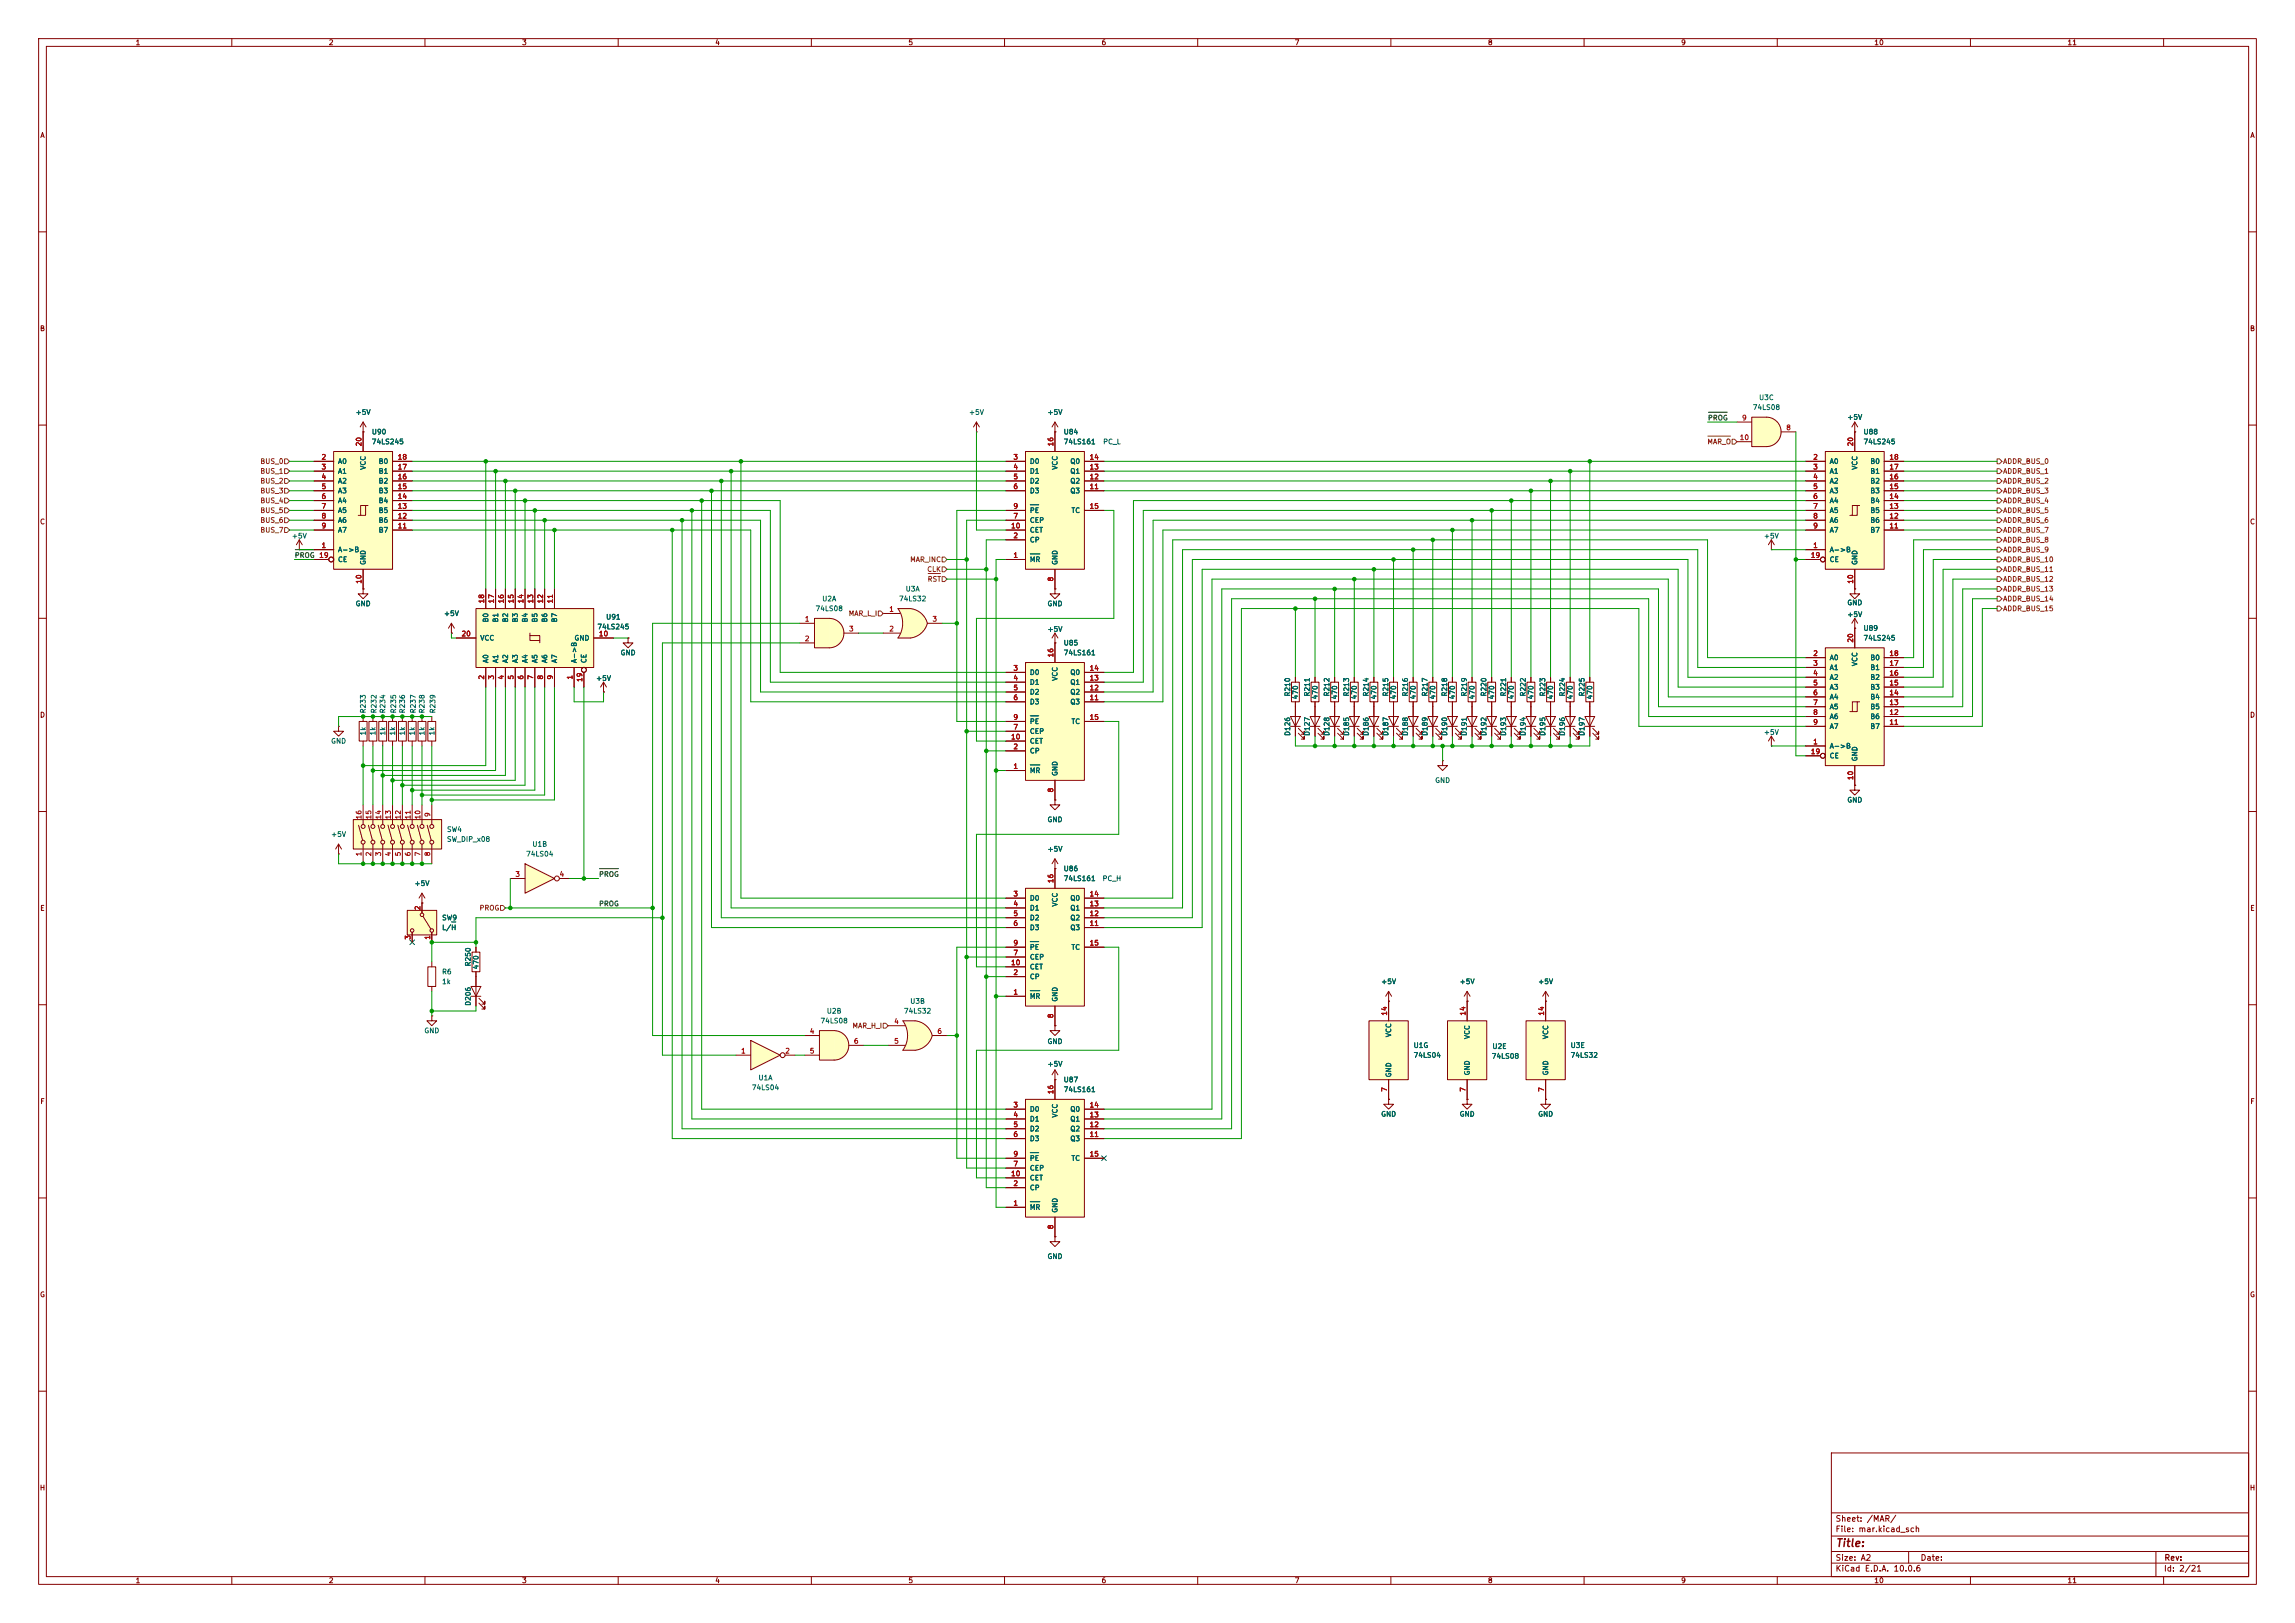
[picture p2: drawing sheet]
<svg xmlns="http://www.w3.org/2000/svg" width="594mm" height="420mm" viewBox="0 0 594 420" stroke-linecap="round" stroke-linejoin="round" font-family="sans-serif">
<defs><g id="words">
<text font-size="2" fill="#840000" x="475" y="400.8">Title:</text>
<g font-size="1.5" fill="#840000">
<text x="475" y="394.1">Sheet: /MAR/</text>
<text x="475" y="396.8">File: mar.kicad_sch</text>
<text x="475" y="407">KiCad E.D.A. 10.0.6</text>
<text x="475" y="404.2">Size: A2</text>
<text x="497" y="404.2">Date:</text>
<text x="560" y="407">Id: 2/21</text>
<text x="560.1" y="404.2">Rev:</text>
</g>
<g font-size="1.3" fill="#840000">
<text x="35" y="12">1</text>
<text x="85" y="12">2</text>
<text x="135" y="12">3</text>
<text x="185" y="12">4</text>
<text x="235" y="12">5</text>
<text x="285" y="12">6</text>
<text x="335" y="12">7</text>
<text x="385" y="12">8</text>
<text x="435" y="12">9</text>
<text x="485" y="12">10</text>
<text x="535" y="12">11</text>
<text x="10.3" y="36">A</text>
<text x="582.3" y="36">A</text>
<text x="10.2" y="86">B</text>
<text x="582.2" y="86">B</text>
<text x="10.2" y="136">C</text>
<text x="582.2" y="136">C</text>
<text x="10.2" y="186">D</text>
<text x="582.2" y="186">D</text>
<text x="10.3" y="236">E</text>
<text x="582.3" y="236">E</text>
<text x="10.3" y="286">F</text>
<text x="582.3" y="286">F</text>
<text x="10.2" y="336">G</text>
<text x="582.2" y="336">G</text>
<text x="10.2" y="386">H</text>
<text x="582.2" y="386">H</text>
<text x="35" y="410">1</text>
<text x="85" y="410">2</text>
<text x="135" y="410">3</text>
<text x="185" y="410">4</text>
<text x="235" y="410">5</text>
<text x="285" y="410">6</text>
<text x="335" y="410">7</text>
<text x="385" y="410">8</text>
<text x="435" y="410">9</text>
<text x="485" y="410">10</text>
<text x="535" y="410">11</text>
</g>
<g font-size="1.3" fill="#006464">
<text x="91.9" y="107.6">+5V</text>
<text x="250.7" y="107.6">+5V</text>
<text x="271" y="107.6">+5V</text>
<text x="453.5" y="106.4">74LS08</text>
<text x="455.2" y="103.8">U3C</text>
<text x="96.1" y="112.7">U90</text>
<text x="275.2" y="112.7">U84</text>
<text x="478" y="108.9">+5V</text>
<text x="482.2" y="112.7">U88</text>
<text x="96.1" y="115.3">74LS245</text>
<text x="275.2" y="115.3">74LS161</text>
<text x="482.2" y="115.3">74LS245</text>
<text x="87.3" y="120.3">A0</text>
<text x="87.3" y="122.9">A1</text>
<text x="87.3" y="125.4">A2</text>
<text x="94.9" y="121.7" transform="rotate(-90 94.9 121.7)">VCC</text>
<text x="97.9" y="125.4">B2</text>
<text x="97.9" y="122.9">B1</text>
<text x="97.9" y="120.3">B0</text>
<text x="266.4" y="120.3">D0</text>
<text x="266.4" y="122.9">D1</text>
<text x="266.4" y="125.4">D2</text>
<text x="274" y="121.7" transform="rotate(-90 274 121.7)">VCC</text>
<text x="276.9" y="125.4">Q2</text>
<text x="276.9" y="122.9">Q1</text>
<text x="276.9" y="120.3">Q0</text>
<text x="473.4" y="120.3">A0</text>
<text x="473.4" y="122.9">A1</text>
<text x="473.4" y="125.4">A2</text>
<text x="481" y="121.7" transform="rotate(-90 481 121.7)">VCC</text>
<text x="484" y="125.4">B2</text>
<text x="484" y="122.9">B1</text>
<text x="484" y="120.3">B0</text>
<text x="87.3" y="128">A3</text>
<text x="87.3" y="130.5">A4</text>
<text x="97.9" y="130.5">B4</text>
<text x="97.9" y="128">B3</text>
<text x="266.4" y="128">D3</text>
<text x="276.9" y="128">Q3</text>
<text x="473.4" y="128">A3</text>
<text x="473.4" y="130.5">A4</text>
<text x="484" y="130.5">B4</text>
<text x="484" y="128">B3</text>
<text x="87.3" y="133">A5</text>
<text x="87.3" y="135.6">A6</text>
<text x="97.9" y="135.6">B6</text>
<text x="97.9" y="133">B5</text>
<text x="266.4" y="135.6">CEP</text>
<text x="266.4" y="133">PE</text>
<text x="277.2" y="133">TC</text>
<text x="473.4" y="133">A5</text>
<text x="473.4" y="135.6">A6</text>
<text x="484" y="135.6">B6</text>
<text x="484" y="133">B5</text>
<text x="75.4" y="139.6">+5V</text>
<text x="87.3" y="143.2">A-&gt;B</text>
<text x="87.3" y="138.1">A7</text>
<text x="97.9" y="138.1">B7</text>
<text x="266.4" y="140.7">CP</text>
<text x="266.4" y="138.1">CET</text>
<text x="456.4" y="139.6">+5V</text>
<text x="473.4" y="143.2">A-&gt;B</text>
<text x="473.4" y="138.1">A7</text>
<text x="484" y="138.1">B7</text>
<text x="87.3" y="145.7">CE</text>
<text x="94.9" y="146.3" transform="rotate(-90 94.9 146.3)">GND</text>
<text x="266.4" y="145.7">MR</text>
<text x="274" y="146.3" transform="rotate(-90 274 146.3)">GND</text>
<text x="473.4" y="145.7">CE</text>
<text x="481" y="146.3" transform="rotate(-90 481 146.3)">GND</text>
<text x="212.7" y="155.9">U2A</text>
<text x="232.6" y="155.9">74LS32</text>
<text x="234.3" y="153.4">U3A</text>
<text x="91.9" y="157.2">GND</text>
<text x="114.8" y="159.7">+5V</text>
<text x="126.7" y="161.2" transform="rotate(-90 126.7 161.2)">B0</text>
<text x="129.2" y="161.2" transform="rotate(-90 129.2 161.2)">B1</text>
<text x="131.8" y="161.2" transform="rotate(-90 131.8 161.2)">B2</text>
<text x="134.3" y="161.2" transform="rotate(-90 134.3 161.2)">B3</text>
<text x="136.9" y="161.2" transform="rotate(-90 136.9 161.2)">B4</text>
<text x="139.4" y="161.2" transform="rotate(-90 139.4 161.2)">B5</text>
<text x="141.9" y="161.2" transform="rotate(-90 141.9 161.2)">B6</text>
<text x="144.5" y="161.2" transform="rotate(-90 144.5 161.2)">B7</text>
<text x="156.7" y="160.6">U91</text>
<text x="211" y="158.4">74LS08</text>
<text x="271" y="157.2">GND</text>
<text x="478" y="156.9">GND</text>
<text x="478" y="160">+5V</text>
<text x="124.2" y="166.1">VCC</text>
<text x="148.6" y="166.1">GND</text>
<text x="154.5" y="163.2">74LS245</text>
<text x="271" y="163.8">+5V</text>
<text x="275.2" y="167.3">U85</text>
<text x="482.2" y="163.5">U89</text>
<text x="482.2" y="166.1">74LS245</text>
<text x="126.7" y="171.7" transform="rotate(-90 126.7 171.7)">A0</text>
<text x="129.2" y="171.7" transform="rotate(-90 129.2 171.7)">A1</text>
<text x="131.8" y="171.7" transform="rotate(-90 131.8 171.7)">A2</text>
<text x="134.3" y="171.7" transform="rotate(-90 134.3 171.7)">A3</text>
<text x="136.9" y="171.7" transform="rotate(-90 136.9 171.7)">A4</text>
<text x="139.4" y="171.7" transform="rotate(-90 139.4 171.7)">A5</text>
<text x="141.9" y="171.7" transform="rotate(-90 141.9 171.7)">A6</text>
<text x="144.5" y="171.7" transform="rotate(-90 144.5 171.7)">A7</text>
<text x="149.6" y="171.7" transform="rotate(-90 149.6 171.7)">A-&gt;B</text>
<text x="152.1" y="171.7" transform="rotate(-90 152.1 171.7)">CE</text>
<text x="160.5" y="169.9">GND</text>
<text x="275.2" y="169.9">74LS161</text>
<text x="473.4" y="171.1">A0</text>
<text x="473.4" y="173.7">A1</text>
<text x="481" y="172.5" transform="rotate(-90 481 172.5)">VCC</text>
<text x="484" y="173.7">B1</text>
<text x="484" y="171.1">B0</text>
<text x="154.1" y="176.5">+5V</text>
<text x="266.4" y="175">D0</text>
<text x="266.4" y="177.5">D1</text>
<text x="274" y="176.3" transform="rotate(-90 274 176.3)">VCC</text>
<text x="276.9" y="177.5">Q1</text>
<text x="276.9" y="175">Q0</text>
<text x="473.4" y="176.2">A2</text>
<text x="473.4" y="178.8">A3</text>
<text x="484" y="178.8">B3</text>
<text x="484" y="176.2">B2</text>
<text x="94.9" y="184.7" transform="rotate(-90 94.9 184.7)">R233</text>
<text x="97.7" y="184.7" transform="rotate(-90 97.7 184.7)">R232</text>
<text x="100" y="184.7" transform="rotate(-90 100 184.7)">R234</text>
<text x="102.8" y="184.7" transform="rotate(-90 102.8 184.7)">R235</text>
<text x="105.1" y="184.7" transform="rotate(-90 105.1 184.7)">R236</text>
<text x="107.9" y="184.7" transform="rotate(-90 107.9 184.7)">R237</text>
<text x="110.2" y="184.7" transform="rotate(-90 110.2 184.7)">R238</text>
<text x="113" y="184.7" transform="rotate(-90 113 184.7)">R239</text>
<text x="266.4" y="180">D2</text>
<text x="266.4" y="182.6">D3</text>
<text x="276.9" y="182.6">Q3</text>
<text x="276.9" y="180">Q2</text>
<text x="334.2" y="180.4" transform="rotate(-90 334.2 180.4)">R210</text>
<text x="336.2" y="181.1" transform="rotate(-90 336.2 181.1)">470</text>
<text x="339.3" y="180.4" transform="rotate(-90 339.3 180.4)">R211</text>
<text x="341.3" y="181.1" transform="rotate(-90 341.3 181.1)">470</text>
<text x="344.4" y="180.4" transform="rotate(-90 344.4 180.4)">R212</text>
<text x="346.4" y="181.1" transform="rotate(-90 346.4 181.1)">470</text>
<text x="349.5" y="180.4" transform="rotate(-90 349.5 180.4)">R213</text>
<text x="351.5" y="181.1" transform="rotate(-90 351.5 181.1)">470</text>
<text x="354.5" y="180.4" transform="rotate(-90 354.5 180.4)">R214</text>
<text x="356.6" y="181.1" transform="rotate(-90 356.6 181.1)">470</text>
<text x="359.6" y="180.4" transform="rotate(-90 359.6 180.4)">R215</text>
<text x="361.6" y="181.1" transform="rotate(-90 361.6 181.1)">470</text>
<text x="364.7" y="180.4" transform="rotate(-90 364.7 180.4)">R216</text>
<text x="366.7" y="181.1" transform="rotate(-90 366.7 181.1)">470</text>
<text x="369.8" y="180.4" transform="rotate(-90 369.8 180.4)">R217</text>
<text x="371.8" y="181.1" transform="rotate(-90 371.8 181.1)">470</text>
<text x="374.9" y="180.4" transform="rotate(-90 374.9 180.4)">R218</text>
<text x="376.9" y="181.1" transform="rotate(-90 376.9 181.1)">470</text>
<text x="379.9" y="180.4" transform="rotate(-90 379.9 180.4)">R219</text>
<text x="382" y="181.1" transform="rotate(-90 382 181.1)">470</text>
<text x="385" y="180.4" transform="rotate(-90 385 180.4)">R220</text>
<text x="387" y="181.1" transform="rotate(-90 387 181.1)">470</text>
<text x="390.1" y="180.4" transform="rotate(-90 390.1 180.4)">R221</text>
<text x="392.1" y="181.1" transform="rotate(-90 392.1 181.1)">470</text>
<text x="395.2" y="180.4" transform="rotate(-90 395.2 180.4)">R222</text>
<text x="397.2" y="181.1" transform="rotate(-90 397.2 181.1)">470</text>
<text x="400.3" y="180.4" transform="rotate(-90 400.3 180.4)">R223</text>
<text x="402.3" y="181.1" transform="rotate(-90 402.3 181.1)">470</text>
<text x="405.3" y="180.4" transform="rotate(-90 405.3 180.4)">R224</text>
<text x="407.4" y="181.1" transform="rotate(-90 407.4 181.1)">470</text>
<text x="410.4" y="180.4" transform="rotate(-90 410.4 180.4)">R225</text>
<text x="412.4" y="181.1" transform="rotate(-90 412.4 181.1)">470</text>
<text x="473.4" y="181.3">A4</text>
<text x="473.4" y="183.8">A5</text>
<text x="484" y="183.8">B5</text>
<text x="484" y="181.3">B4</text>
<text x="94.9" y="190.4" transform="rotate(-90 94.9 190.4)">1k</text>
<text x="97.5" y="190.4" transform="rotate(-90 97.5 190.4)">1k</text>
<text x="100" y="190.4" transform="rotate(-90 100 190.4)">1k</text>
<text x="102.6" y="190.4" transform="rotate(-90 102.6 190.4)">1k</text>
<text x="105.1" y="190.4" transform="rotate(-90 105.1 190.4)">1k</text>
<text x="107.6" y="190.4" transform="rotate(-90 107.6 190.4)">1k</text>
<text x="110.2" y="190.4" transform="rotate(-90 110.2 190.4)">1k</text>
<text x="112.7" y="190.4" transform="rotate(-90 112.7 190.4)">1k</text>
<text x="266.4" y="190.2">CEP</text>
<text x="266.4" y="187.7">PE</text>
<text x="277.2" y="187.7">TC</text>
<text x="334.2" y="190.6" transform="rotate(-90 334.2 190.6)">D126</text>
<text x="339.3" y="190.6" transform="rotate(-90 339.3 190.6)">D127</text>
<text x="344.4" y="190.6" transform="rotate(-90 344.4 190.6)">D128</text>
<text x="349.5" y="190.6" transform="rotate(-90 349.5 190.6)">D185</text>
<text x="354.5" y="190.6" transform="rotate(-90 354.5 190.6)">D186</text>
<text x="359.6" y="190.6" transform="rotate(-90 359.6 190.6)">D187</text>
<text x="364.7" y="190.6" transform="rotate(-90 364.7 190.6)">D188</text>
<text x="369.8" y="190.6" transform="rotate(-90 369.8 190.6)">D189</text>
<text x="374.9" y="190.6" transform="rotate(-90 374.9 190.6)">D190</text>
<text x="379.9" y="190.6" transform="rotate(-90 379.9 190.6)">D191</text>
<text x="385" y="190.6" transform="rotate(-90 385 190.6)">D192</text>
<text x="390.1" y="190.6" transform="rotate(-90 390.1 190.6)">D193</text>
<text x="395.2" y="190.6" transform="rotate(-90 395.2 190.6)">D194</text>
<text x="400.3" y="190.6" transform="rotate(-90 400.3 190.6)">D195</text>
<text x="405.3" y="190.6" transform="rotate(-90 405.3 190.6)">D196</text>
<text x="410.4" y="190.6" transform="rotate(-90 410.4 190.6)">D197</text>
<text x="456.4" y="190.4">+5V</text>
<text x="473.4" y="186.4">A6</text>
<text x="473.4" y="188.9">A7</text>
<text x="484" y="188.9">B7</text>
<text x="484" y="186.4">B6</text>
<text x="85.6" y="192.7">GND</text>
<text x="266.4" y="195.3">CP</text>
<text x="266.4" y="192.7">CET</text>
<text x="473.4" y="194">A-&gt;B</text>
<text x="473.4" y="196.5">CE</text>
<text x="481" y="197.1" transform="rotate(-90 481 197.1)">GND</text>
<text x="266.4" y="200.4">MR</text>
<text x="274" y="200.9" transform="rotate(-90 274 200.9)">GND</text>
<text x="371.3" y="202.9">GND</text>
<text x="478" y="208">GND</text>
<text x="115.6" y="215.6">SW4</text>
<text x="271" y="213.1">GND</text>
<text x="85.6" y="216.9">+5V</text>
<text x="115.6" y="218.1">SW_DIP_x08</text>
<text x="136" y="221.9">74LS04</text>
<text x="137.7" y="219.4">U1B</text>
<text x="271" y="220.7">+5V</text>
<text x="275.2" y="225.8">U86</text>
<text x="107.2" y="229.6">+5V</text>
<text x="266.4" y="233.4">D0</text>
<text x="275.2" y="228.3">74LS161</text>
<text x="276.9" y="233.4">Q0</text>
<text x="114.3" y="238.5">SW9</text>
<text x="266.4" y="235.9">D1</text>
<text x="266.4" y="238.5">D2</text>
<text x="274" y="234.7" transform="rotate(-90 274 234.7)">VCC</text>
<text x="276.9" y="238.5">Q2</text>
<text x="276.9" y="235.9">Q1</text>
<text x="114.3" y="241">L/H</text>
<text x="266.4" y="241">D3</text>
<text x="276.9" y="241">Q3</text>
<text x="122.1" y="250.2" transform="rotate(-90 122.1 250.2)">R250</text>
<text x="124.2" y="251" transform="rotate(-90 124.2 251)">470</text>
<text x="266.4" y="248.6">CEP</text>
<text x="266.4" y="246.1">PE</text>
<text x="266.4" y="251.2">CET</text>
<text x="277.2" y="246.1">TC</text>
<text x="114.3" y="252.4">R6</text>
<text x="114.3" y="255">1k</text>
<text x="266.4" y="253.7">CP</text>
<text x="357.3" y="255">+5V</text>
<text x="377.7" y="255">+5V</text>
<text x="398" y="255">+5V</text>
<text x="122.1" y="260.4" transform="rotate(-90 122.1 260.4)">D206</text>
<text x="213.9" y="262.6">U2B</text>
<text x="233.8" y="262.6">74LS32</text>
<text x="235.5" y="260">U3B</text>
<text x="266.4" y="258.8">MR</text>
<text x="274" y="259.4" transform="rotate(-90 274 259.4)">GND</text>
<text x="109.7" y="267.7">GND</text>
<text x="212.2" y="265.1">74LS08</text>
<text x="360.4" y="268.5" transform="rotate(-90 360.4 268.5)">VCC</text>
<text x="380.7" y="269" transform="rotate(-90 380.7 269)">VCC</text>
<text x="401" y="269" transform="rotate(-90 401 269)">VCC</text>
<text x="271" y="270.5">GND</text>
<text x="365.7" y="271.5">U1G</text>
<text x="365.7" y="274">74LS04</text>
<text x="386" y="274.3">74LS08</text>
<text x="386.1" y="271.7">U2E</text>
<text x="406.4" y="271.5">U3E</text>
<text x="406.4" y="274">74LS32</text>
<text x="196.2" y="279.9">U1A</text>
<text x="271" y="276.3">+5V</text>
<text x="275.2" y="280.4">U87</text>
<text x="360.4" y="278.9" transform="rotate(-90 360.4 278.9)">GND</text>
<text x="380.7" y="278.4" transform="rotate(-90 380.7 278.4)">GND</text>
<text x="401" y="278.4" transform="rotate(-90 401 278.4)">GND</text>
<text x="194.5" y="282.4">74LS04</text>
<text x="266.4" y="288">D0</text>
<text x="275.2" y="282.9">74LS161</text>
<text x="276.9" y="288">Q0</text>
<text x="266.4" y="290.5">D1</text>
<text x="266.4" y="293.1">D2</text>
<text x="274" y="289.4" transform="rotate(-90 274 289.4)">VCC</text>
<text x="276.9" y="293.1">Q2</text>
<text x="276.9" y="290.5">Q1</text>
<text x="357.3" y="289.3">GND</text>
<text x="377.7" y="289.3">GND</text>
<text x="398" y="289.3">GND</text>
<text x="266.4" y="295.6">D3</text>
<text x="276.9" y="295.6">Q3</text>
<text x="266.4" y="303.2">CEP</text>
<text x="266.4" y="300.7">PE</text>
<text x="266.4" y="305.8">CET</text>
<text x="277.2" y="300.7">TC</text>
<text x="266.4" y="308.3">CP</text>
<text x="266.4" y="313.4">MR</text>
<text x="274" y="314" transform="rotate(-90 274 314)">GND</text>
<text x="271" y="326.1">GND</text>
</g>
<g font-size="1.3" fill="#0f0f0f">
<text x="441.9" y="109.1">PROG</text>
<text x="76.2" y="144.7">PROG</text>
<text x="154.9" y="227.2">PROG</text>
<text x="154.9" y="234.8">PROG</text>
</g>
<g font-size="1.3" fill="#a90000">
<text x="450.8" y="109.1">9</text>
<text x="462.2" y="111.6">8</text>
<text x="83.1" y="119.2">2</text>
<text x="93.8" y="115.6" transform="rotate(-90 93.8 115.6)">20</text>
<text x="102.8" y="119.2">18</text>
<text x="262.2" y="119.2">3</text>
<text x="272.9" y="115.6" transform="rotate(-90 272.9 115.6)">16</text>
<text x="281.9" y="119.2">14</text>
<text x="450.1" y="114.2">10</text>
<text x="469.2" y="119.2">2</text>
<text x="479.9" y="115.6" transform="rotate(-90 479.9 115.6)">20</text>
<text x="488.9" y="119.2">18</text>
<text x="83.1" y="121.8">3</text>
<text x="83.1" y="124.3">4</text>
<text x="102.8" y="124.3">16</text>
<text x="102.8" y="121.8">17</text>
<text x="262.2" y="121.8">4</text>
<text x="262.2" y="124.3">5</text>
<text x="281.9" y="124.3">12</text>
<text x="281.9" y="121.8">13</text>
<text x="469.2" y="121.8">3</text>
<text x="469.2" y="124.3">4</text>
<text x="488.9" y="124.3">16</text>
<text x="488.9" y="121.8">17</text>
<text x="83.1" y="126.9">5</text>
<text x="83.1" y="129.4">6</text>
<text x="83.1" y="131.9">7</text>
<text x="102.8" y="131.9">13</text>
<text x="102.8" y="129.4">14</text>
<text x="102.8" y="126.9">15</text>
<text x="262.2" y="126.9">6</text>
<text x="262.2" y="131.9">9</text>
<text x="281.9" y="126.9">11</text>
<text x="281.9" y="131.9">15</text>
<text x="469.2" y="126.9">5</text>
<text x="469.2" y="129.4">6</text>
<text x="469.2" y="131.9">7</text>
<text x="488.9" y="131.9">13</text>
<text x="488.9" y="129.4">14</text>
<text x="488.9" y="126.9">15</text>
<text x="83.1" y="134.5">8</text>
<text x="83.1" y="137">9</text>
<text x="102.8" y="137">11</text>
<text x="102.8" y="134.5">12</text>
<text x="261.6" y="137">10</text>
<text x="262.2" y="134.5">7</text>
<text x="469.2" y="134.5">8</text>
<text x="469.2" y="137">9</text>
<text x="488.9" y="137">11</text>
<text x="488.9" y="134.5">12</text>
<text x="83.1" y="142.1">1</text>
<text x="262.2" y="139.6">2</text>
<text x="469.2" y="142.1">1</text>
<text x="82.5" y="144.6">19</text>
<text x="262.2" y="144.6">1</text>
<text x="468.6" y="144.6">19</text>
<text x="93.8" y="151.2" transform="rotate(-90 93.8 151.2)">10</text>
<text x="272.9" y="150.6" transform="rotate(-90 272.9 150.6)">8</text>
<text x="479.9" y="151.2" transform="rotate(-90 479.9 151.2)">10</text>
<text x="125.6" y="156.3" transform="rotate(-90 125.6 156.3)">18</text>
<text x="128.1" y="156.3" transform="rotate(-90 128.1 156.3)">17</text>
<text x="130.7" y="156.3" transform="rotate(-90 130.7 156.3)">16</text>
<text x="133.2" y="156.3" transform="rotate(-90 133.2 156.3)">15</text>
<text x="135.8" y="156.3" transform="rotate(-90 135.8 156.3)">14</text>
<text x="138.3" y="156.3" transform="rotate(-90 138.3 156.3)">13</text>
<text x="140.8" y="156.3" transform="rotate(-90 140.8 156.3)">12</text>
<text x="143.4" y="156.3" transform="rotate(-90 143.4 156.3)">11</text>
<text x="208.2" y="161.2">1</text>
<text x="230" y="158.6">1</text>
<text x="241.2" y="161.2">3</text>
<text x="119.3" y="165">20</text>
<text x="154.9" y="165">10</text>
<text x="208.2" y="166.2">2</text>
<text x="219.6" y="163.7">3</text>
<text x="230" y="163.7">2</text>
<text x="479.9" y="166.4" transform="rotate(-90 479.9 166.4)">20</text>
<text x="262.2" y="173.9">3</text>
<text x="272.9" y="170.2" transform="rotate(-90 272.9 170.2)">16</text>
<text x="281.9" y="173.9">14</text>
<text x="469.2" y="170">2</text>
<text x="469.2" y="172.6">3</text>
<text x="488.9" y="172.6">17</text>
<text x="488.9" y="170">18</text>
<text x="125.6" y="176" transform="rotate(-90 125.6 176)">2</text>
<text x="128.1" y="176" transform="rotate(-90 128.1 176)">3</text>
<text x="130.7" y="176" transform="rotate(-90 130.7 176)">4</text>
<text x="133.2" y="176" transform="rotate(-90 133.2 176)">5</text>
<text x="135.8" y="176" transform="rotate(-90 135.8 176)">6</text>
<text x="138.3" y="176" transform="rotate(-90 138.3 176)">7</text>
<text x="140.8" y="176" transform="rotate(-90 140.8 176)">8</text>
<text x="143.4" y="176" transform="rotate(-90 143.4 176)">9</text>
<text x="148.5" y="176" transform="rotate(-90 148.5 176)">1</text>
<text x="151" y="176.6" transform="rotate(-90 151 176.6)">19</text>
<text x="262.2" y="176.4">4</text>
<text x="262.2" y="178.9">5</text>
<text x="281.9" y="178.9">12</text>
<text x="281.9" y="176.4">13</text>
<text x="469.2" y="175.1">4</text>
<text x="469.2" y="177.7">5</text>
<text x="488.9" y="177.7">15</text>
<text x="488.9" y="175.1">16</text>
<text x="262.2" y="181.5">6</text>
<text x="281.9" y="181.5">11</text>
<text x="469.2" y="180.2">6</text>
<text x="469.2" y="182.7">7</text>
<text x="469.2" y="185.3">8</text>
<text x="488.9" y="185.3">12</text>
<text x="488.9" y="182.7">13</text>
<text x="488.9" y="180.2">14</text>
<text x="261.6" y="191.6">10</text>
<text x="262.2" y="189.1">7</text>
<text x="262.2" y="186.6">9</text>
<text x="281.9" y="186.6">15</text>
<text x="469.2" y="187.8">9</text>
<text x="488.9" y="187.8">11</text>
<text x="262.2" y="194.2">2</text>
<text x="468.6" y="195.4">19</text>
<text x="469.2" y="192.9">1</text>
<text x="262.2" y="199.3">1</text>
<text x="479.9" y="202" transform="rotate(-90 479.9 202)">10</text>
<text x="272.9" y="205.2" transform="rotate(-90 272.9 205.2)">8</text>
<text x="93.8" y="212.2" transform="rotate(-90 93.8 212.2)">16</text>
<text x="96.4" y="212.2" transform="rotate(-90 96.4 212.2)">15</text>
<text x="98.9" y="212.2" transform="rotate(-90 98.9 212.2)">14</text>
<text x="101.5" y="212.2" transform="rotate(-90 101.5 212.2)">13</text>
<text x="104" y="212.2" transform="rotate(-90 104 212.2)">12</text>
<text x="106.5" y="212.2" transform="rotate(-90 106.5 212.2)">11</text>
<text x="109.1" y="212.2" transform="rotate(-90 109.1 212.2)">10</text>
<text x="111.6" y="211.6" transform="rotate(-90 111.6 211.6)">9</text>
<text x="93.8" y="221.7" transform="rotate(-90 93.8 221.7)">1</text>
<text x="96.4" y="221.7" transform="rotate(-90 96.4 221.7)">2</text>
<text x="98.9" y="221.7" transform="rotate(-90 98.9 221.7)">3</text>
<text x="101.5" y="221.7" transform="rotate(-90 101.5 221.7)">4</text>
<text x="104" y="221.7" transform="rotate(-90 104 221.7)">5</text>
<text x="106.5" y="221.7" transform="rotate(-90 106.5 221.7)">6</text>
<text x="109.1" y="221.7" transform="rotate(-90 109.1 221.7)">7</text>
<text x="111.6" y="221.7" transform="rotate(-90 111.6 221.7)">8</text>
<text x="133.3" y="227.2">3</text>
<text x="144.7" y="227.2">4</text>
<text x="262.2" y="232.3">3</text>
<text x="272.9" y="228.7" transform="rotate(-90 272.9 228.7)">16</text>
<text x="281.9" y="232.3">14</text>
<text x="109.1" y="235.7" transform="rotate(-90 109.1 235.7)">2</text>
<text x="262.2" y="234.8">4</text>
<text x="262.2" y="237.4">5</text>
<text x="262.2" y="239.9">6</text>
<text x="281.9" y="239.9">11</text>
<text x="281.9" y="237.4">12</text>
<text x="281.9" y="234.8">13</text>
<text x="106.5" y="243.3" transform="rotate(-90 106.5 243.3)">3</text>
<text x="111.6" y="243.3" transform="rotate(-90 111.6 243.3)">1</text>
<text x="262.2" y="245">9</text>
<text x="281.9" y="245">15</text>
<text x="261.6" y="250.1">10</text>
<text x="262.2" y="247.5">7</text>
<text x="262.2" y="257.7">1</text>
<text x="262.2" y="252.6">2</text>
<text x="272.9" y="263.6" transform="rotate(-90 272.9 263.6)">8</text>
<text x="359.3" y="263" transform="rotate(-90 359.3 263)">14</text>
<text x="379.6" y="263" transform="rotate(-90 379.6 263)">14</text>
<text x="399.9" y="263" transform="rotate(-90 399.9 263)">14</text>
<text x="209.5" y="267.8">4</text>
<text x="231.3" y="265.3">4</text>
<text x="242.5" y="267.8">6</text>
<text x="191.7" y="272.9">1</text>
<text x="203.1" y="272.9">2</text>
<text x="209.5" y="272.9">5</text>
<text x="220.9" y="270.4">6</text>
<text x="231.3" y="270.4">5</text>
<text x="262.2" y="286.9">3</text>
<text x="272.9" y="283.3" transform="rotate(-90 272.9 283.3)">16</text>
<text x="281.9" y="286.9">14</text>
<text x="359.3" y="282.7" transform="rotate(-90 359.3 282.7)">7</text>
<text x="379.6" y="282.7" transform="rotate(-90 379.6 282.7)">7</text>
<text x="399.9" y="282.7" transform="rotate(-90 399.9 282.7)">7</text>
<text x="262.2" y="289.4">4</text>
<text x="262.2" y="292">5</text>
<text x="281.9" y="292">12</text>
<text x="281.9" y="289.4">13</text>
<text x="262.2" y="294.5">6</text>
<text x="262.2" y="299.6">9</text>
<text x="281.9" y="294.5">11</text>
<text x="281.9" y="299.6">15</text>
<text x="261.6" y="304.7">10</text>
<text x="262.2" y="302.1">7</text>
<text x="262.2" y="307.2">2</text>
<text x="262.2" y="312.3">1</text>
<text x="272.9" y="318.2" transform="rotate(-90 272.9 318.2)">8</text>
</g>
<g font-size="1.3" fill="#0000c2">
<text x="285.4" y="115.3">PC_L</text>
<text x="285.2" y="228.3">PC_H</text>
</g>
<g font-size="1.3" fill="#725600">
<text x="441.8" y="115.3">MAR_O</text>
<text x="67.3" y="120.3">BUS_0</text>
<text x="67.3" y="122.9">BUS_1</text>
<text x="67.3" y="125.4">BUS_2</text>
<text x="518.3" y="120.3">ADDR_BUS_0</text>
<text x="518.3" y="125.4">ADDR_BUS_2</text>
<text x="518.3" y="122.9">ADDR_BUS_1</text>
<text x="67.3" y="128">BUS_3</text>
<text x="67.3" y="130.5">BUS_4</text>
<text x="518.3" y="130.5">ADDR_BUS_4</text>
<text x="518.3" y="128">ADDR_BUS_3</text>
<text x="67.3" y="133">BUS_5</text>
<text x="67.3" y="135.6">BUS_6</text>
<text x="518.3" y="133">ADDR_BUS_5</text>
<text x="518.3" y="135.6">ADDR_BUS_6</text>
<text x="67.3" y="138.1">BUS_7</text>
<text x="518.3" y="143.2">ADDR_BUS_9</text>
<text x="518.3" y="140.7">ADDR_BUS_8</text>
<text x="518.3" y="138.1">ADDR_BUS_7</text>
<text x="235.4" y="145.7">MAR_INC</text>
<text x="239.9" y="148.3">CLK</text>
<text x="518.3" y="148.3">ADDR_BUS_11</text>
<text x="518.3" y="145.7">ADDR_BUS_10</text>
<text x="240" y="150.8">RST</text>
<text x="518.3" y="150.8">ADDR_BUS_12</text>
<text x="518.3" y="153.4">ADDR_BUS_13</text>
<text x="518.3" y="155.9">ADDR_BUS_14</text>
<text x="219.5" y="159.7">MAR_L_I</text>
<text x="518.3" y="158.4">ADDR_BUS_15</text>
<text x="124" y="235.9">PROG</text>
<text x="220.5" y="266.4">MAR_H_I</text>
</g>
</g></defs>
<g fill="none" stroke="#840000" stroke-width=".26">
<path d="M10 10h574v400h-574zM12 12h570v396h-570zM60 10v2M110 10v2M160 10v2M210 10v2M260 10v2M310 10v2M360 10v2M410 10v2M460 10v2M510 10v2"/>
<path d="M560 10v2M10 60h2M582 60h2M10 110h2M582 110h2M10 160h2M582 160h2M10 210h2M582 210h2M10 260h2M582 260h2M10 310h2"/>
<path d="M582 310h2M10 360h2M474 376h108v32h-108zM582 360h2M474 397.5h108M474 391.5h108M60 408v2M110 408v2M160 408v2M210 408v2M260 408v2M310 408v2"/>
<path d="M360 408v2M410 408v2M460 408v2M474 404.5h108M474 401.5h108M494 401.5v3M510 408v2M558 401.5v6.5M560 408v2"/>
</g>
<path d="M123.2 157.5h30.5v15.2h-30.5z" fill="#ffffc2"/>
<g fill="none" stroke="#840000" stroke-width=".26">
<path d="M123.2 157.5h30.5v15.2h-30.5zM125.7 152.4v5.1M128.3 152.4v5.1M130.8 152.4v5.1M133.3 152.4v5.1M135.9 152.4v5.1M138.4 152.4v5.1M141 152.4v5.1M143.5 152.4v5.1M118.1 165.1h5.1M125.7 172.7v5.1M128.3 172.7v5.1"/>
<path d="M130.8 172.7v5.1M133.3 172.7v5.1M135.9 172.7v5.1M137.2 163.8v.7h2.5v1.9M137.2 164.5v1.2h2.5M138.4 172.7v5.1M141 172.7v5.1M143.5 172.7v5.1M148.6 172.7v5.1M151.1 174v3.8M153.7 165.1h5"/>
<circle cx="151.1" cy="173.4" r=".63"/>
</g>
<path d="M194.3 269.2l7.6 3.9-7.6 3.8z" fill="#ffffc2"/>
<g fill="none" stroke="#840000" stroke-width=".26">
<path d="M354.6 176.5h2v5.1h-2zM355.6 175.3v1.2M359.7 176.5h2v5.1h-2zM360.7 175.3v1.2M110.7 186.7h2.1v5.1h-2.1zM111.8 185.4v1.3M111.8 191.8v1.2M354.3 185.4h2.6l-1.3 2.6zM354.3 188h2.6M355.6 181.6v8.9M356.4 189.7l1.5 1.6v-.8v.8h-.8M356.4 188.5l1.5 1.5v-.8v.8h-.8"/>
<path d="M359.4 185.4h2.5l-1.2 2.6zM359.4 188h2.5M360.7 181.6v8.9M361.4 189.7l1.6 1.6v-.8v.8h-.8M361.4 188.5l1.6 1.5v-.8v.8h-.8M87.6 218.4l-.7 1.3M87.6 218.4l.8 1.3M87.6 218.4v2.6M87.6 221h.1M122.2 246.4h2v5.1h-2zM123.2 245.1v1.3M123.2 251.5v1.2"/>
<path d="M190.5 273.1h3.8M194.3 269.2l7.6 3.9-7.6 3.8zM203.2 273.1h2.5"/>
<circle cx="202.6" cy="273" r=".63"/>
</g>
<path d="M457.2 108a3.8 3.8 0 0 1 3.8 3.8 3.8 3.8 0 0 1-3.8 3.8z" fill="#ffffc2" stroke="#ffffc2" stroke-width=".26"/>
<path d="M453.4 108h3.8v7.6h-3.8z" fill="#ffffc2"/>
<path d="M449.6 109.2h3.8M449.6 114.3h3.8M453.4 108h3.8a3.8 3.8 0 0 1 3.8 3.8 3.8 3.8 0 0 1-3.8 3.8h-3.8zM461 111.8h3.8" fill="none" stroke="#840000" stroke-width=".26"/>
<path d="M265.4 116.8h15.3v30.5h-15.3z" fill="#ffffc2"/>
<g fill="none" stroke="#840000" stroke-width=".26">
<path d="M252.7 111.8h.1M252.7 109.2l-.7 1.3M252.7 109.2l.8 1.3M252.7 109.2v2.6M260.3 119.4h5.1M265.4 116.8h15.3v30.5h-15.3zM273 111.8v5M280.7 119.4h5M260.3 139.7h5.1M260.3 121.9h5.1M260.3 124.5h5.1M260.3 127h5.1"/>
<path d="M260.3 134.6h5.1M260.3 132.1h5.1M260.3 137.2h5.1M280.7 121.9h5M280.7 124.5h5M280.7 127h5M280.7 132.1h5M260.3 144.8h5.1M273 147.3v5.1M116.8 163.8h.1M116.8 161.3l-.7 1.3M116.8 161.3l.8 1.3"/>
<path d="M116.8 161.3v2.5M162.6 165.1v1.3h1.2l-1.2 1.2-1.3-1.2h1.3M162.6 165.1h.1M98 186.7h2.1v5.1h-2.1zM99.1 185.4v1.3M99.1 191.8v1.2M100.6 186.7h2v5.1h-2zM101.6 185.4v1.3M101.6 191.8v1.2"/>
</g>
<path d="M266.7 130.6h2.1M266.7 143.3h2.4" fill="none" stroke="#006464" stroke-width=".26"/>
<path d="M233.7 264.2h3.2M233.7 271.8h3.2" fill="none" stroke="#ffffc2" stroke-width=".26"/>
<g fill="#ffffc2" stroke="#ffffc2" stroke-width=".26">
<path d="M236.3 266.6l5 1.4a5.2 5.2 0 0 1-4.4 3.8z"/>
<path d="M236.9 264.2a5.1 5.1 0 0 1 4.4 3.8l-5 1.3z"/>
</g>
<path d="M233.7 264.2h3.2v7.6h-3.2a6.7 6.7 0 0 0 0-7.6z" fill="#ffffc2"/>
<g fill="none" stroke="#840000" stroke-width=".26">
<path d="M273 111.8h.1M273 109.2l-.7 1.3M273 109.2l.8 1.3M273 109.2v2.6M94 152.4v1.3h1.2l-1.2 1.2-1.3-1.2h1.3M94 152.4h.1M156.2 179.1h.1M156.2 176.5l-.8 1.3M156.2 176.5l.8 1.3M156.2 176.5v2.6M364.7 176.5h2.1v5.1h-2.1zM365.8 175.3v1.2"/>
<path d="M369.8 176.5h2.1v5.1h-2.1zM370.8 175.3v1.2M374.9 176.5h2v5.1h-2zM375.9 175.3v1.2M390.1 176.5h2.1v5.1h-2.1zM391.2 175.3v1.2M395.2 176.5h2.1v5.1h-2.1zM396.2 175.3v1.2M400.3 176.5h2v5.1h-2zM401.3 175.3v1.2M364.5 185.4h2.5l-1.2 2.6zM364.5 188h2.5"/>
<path d="M365.8 181.6v8.9M366.5 189.7l1.5 1.6v-.8v.8h-.7M366.5 188.5l1.5 1.5v-.8v.8h-.7M369.6 185.4h2.5l-1.3 2.6zM369.6 188h2.5M370.8 181.6v8.9M371.6 189.7l1.5 1.6v-.8v.8h-.7M371.6 188.5l1.5 1.5v-.8v.8h-.7M374.6 185.4h2.6l-1.3 2.6zM374.6 188h2.6M375.9 181.6v8.9M376.7 189.7l1.5 1.6v-.8v.8h-.8"/>
<path d="M376.7 188.5l1.5 1.5v-.8v.8h-.8M389.9 185.4h2.5l-1.2 2.6zM389.9 188h2.5M391.2 181.6v8.9M391.9 189.7l1.5 1.6v-.8v.8h-.7M391.9 188.5l1.5 1.5v-.8v.8h-.7M396.2 181.6v1.3M400 185.4h2.6l-1.3 2.6zM400 188h2.6M401.3 181.6v8.9M402.1 189.7l1.5 1.6v-.8v.8h-.8M402.1 188.5l1.5 1.5v-.8v.8h-.8"/>
<path d="M229.9 265.4h4.3M229.9 270.5h4.3M236.9 264.2h-3.2a6.6 6.6 0 0 1 0 7.6h3.2M236.9 264.2a5.1 5.1 0 0 1 4.4 3.8M241.3 268a5.2 5.2 0 0 1-4.4 3.8M241.3 268h3.8"/>
</g>
<path d="M374.6 264.2h10.2v15.2h-10.2z" fill="#ffffc2"/>
<g fill="none" stroke="#840000" stroke-width=".26">
<path d="M373.4 196.9v1.2h1.2l-1.2 1.3-1.3-1.3h1.3M373.4 196.9h.1M110.7 250.2h2.1v5.1h-2.1zM111.8 248.9v1.3M111.8 255.3v1.2M121.9 255.3h2.6l-1.3 2.5zM121.9 257.8h2.6M123.2 252.7v7.7M124 259.6l1.5 1.5v-.7v.7h-.8M124 258.3l1.5 1.5v-.7v.7h-.8M379.7 259.1v5.1M111.8 262.9v1.3h1.2l-1.2 1.2-1.3-1.2h1.3"/>
<path d="M111.8 262.9h.1M374.6 264.2h10.2v15.2h-10.2zM379.7 279.4v5.1M359.4 284.5v1.3h1.3l-1.3 1.2-1.3-1.2h1.3M359.4 284.5h.1M379.7 284.5v1.3h1.3l-1.3 1.2-1.2-1.2h1.2M379.7 284.5h.1"/>
</g>
<path d="M265.4 284.5h15.3v30.5h-15.3z" fill="#ffffc2"/>
<g fill="none" stroke="#840000" stroke-width=".26">
<path d="M334 185.4h2.5l-1.2 2.6zM334 188h2.5M335.3 182.9v7.6M336 189.7l1.6 1.6v-.8v.8h-.8M336 188.5l1.6 1.5v-.8v.8h-.8M379.7 259.1h.1M379.7 256.5l-.7 1.3M379.7 256.5l.8 1.3M379.7 256.5v2.6M273 279.4v5.1M260.3 287h5.1M260.3 289.6h5.1"/>
<path d="M260.3 292.1h5.1M260.3 294.6h5.1M260.3 299.7h5.1M265.4 284.5h15.3v30.5h-15.3zM280.7 287h5M280.7 289.6h5M280.7 292.1h5M280.7 294.6h5M280.7 299.7h5M260.3 312.4h5.1M260.3 307.3h5.1M260.3 302.3h5.1"/>
<path d="M260.3 304.8h5.1M273 315v5"/>
</g>
<path d="M266.7 298.3h2.1M266.7 311h2.4" fill="none" stroke="#006464" stroke-width=".26"/>
<path d="M354.3 264.2h10.2v15.2h-10.2z" fill="#ffffc2"/>
<g fill="none" stroke="#840000" stroke-width=".26">
<path d="M87.6 188v1.2h1.3l-1.3 1.3-1.2-1.3h1.2M87.6 188h.1M93 186.7h2v5.1h-2zM94 185.4v1.3M94 191.8v1.2M95.5 186.7h2v5.1h-2zM96.5 185.4v1.3M96.5 191.8v1.2M395 185.4h2.5l-1.3 2.6zM395 188h2.5M396.2 182.9v7.6M397 189.7l1.5 1.6v-.8v.8h-.7"/>
<path d="M397 188.5l1.5 1.5v-.8v.8h-.7M359.4 259.1h.1M359.4 256.5v7.7M359.4 256.5l-.8 1.3M359.4 256.5l.8 1.3M400 259.1h.1M400 256.5l-.7 1.3M400 256.5l.8 1.3M400 256.5v2.6M354.3 264.2h10.2v15.2h-10.2zM359.4 279.4v5.1M273 320v1.3h1.3l-1.3 1.3-1.2-1.3h1.2"/>
<path d="M273 320h.1"/>
</g>
<path d="M91.4 212.1h22.9v7.6h-22.9z" fill="#ffffc2"/>
<g fill="none" stroke="#840000" stroke-width=".26">
<path d="M91.4 212.1h22.9v7.6h-22.9zM92.8 213.5l1.1 3.9M94 208.3v5.1M94 218.4v5.1M95.4 213.5l1 3.9M96.5 208.3v5.1M96.5 218.4v5.1M97.9 213.5l1 3.9M99.1 208.3v5.1M99.1 218.4v5.1M100.4 213.5l1.1 3.9M101.6 208.3v5.1"/>
<path d="M101.6 218.4v5.1M103 213.5l1 3.9M104.1 208.3v5.1M104.1 218.4v5.1M105.5 213.5l1 3.9M106.7 208.3v5.1M106.7 218.4v5.1M108 213.5l1.1 3.9M109.2 208.3v5.1M109.2 218.4v5.1M110.6 213.5l1 3.9M111.8 208.3v5.1"/>
<path d="M111.8 218.4v5.1M400 284.5v1.3h1.3l-1.3 1.2-1.2-1.2h1.2M400 284.5h.1"/>
<circle cx="94" cy="217.9" r=".51"/>
<circle cx="94" cy="213.9" r=".51"/>
<circle cx="96.5" cy="217.9" r=".51"/>
<circle cx="96.5" cy="213.9" r=".51"/>
<circle cx="99.1" cy="217.9" r=".51"/>
<circle cx="99.1" cy="213.9" r=".51"/>
<circle cx="101.6" cy="213.9" r=".51"/>
<circle cx="101.6" cy="217.9" r=".51"/>
<circle cx="104.1" cy="217.9" r=".51"/>
<circle cx="104.1" cy="213.9" r=".51"/>
<circle cx="106.7" cy="217.9" r=".51"/>
<circle cx="106.7" cy="213.9" r=".51"/>
<circle cx="109.2" cy="213.9" r=".51"/>
<circle cx="109.2" cy="217.9" r=".51"/>
<circle cx="111.8" cy="217.9" r=".51"/>
<circle cx="111.8" cy="213.9" r=".51"/>
</g>
<path d="M395 264.2h10.1v15.2h-10.1z" fill="#ffffc2"/>
<g fill="none" stroke="#840000" stroke-width=".26">
<path d="M334.3 176.5h2v5.1h-2zM335.3 175.3v1.2M103.1 186.7h2.1v5.1h-2.1zM104.1 185.4v1.3M104.1 191.8v1.2M105.7 186.7h2v5.1h-2zM106.7 185.4v1.3M106.7 191.8v1.2M108.2 186.7h2v5.1h-2zM109.2 185.4v1.3M109.2 191.8v1.2M335.3 181.6v1.3"/>
<path d="M400 259.1v5.1M395 264.2h10.1v15.2h-10.1zM400 279.4v5.1"/>
</g>
<path d="M265.4 229.9h15.3v30.5h-15.3z" fill="#ffffc2"/>
<g fill="none" stroke="#840000" stroke-width=".26">
<path d="M260.3 232.4h5.1M260.3 235h5.1M260.3 237.5h5.1M265.4 229.9h15.3v30.5h-15.3zM273 224.8v5.1M280.7 232.4h5M280.7 235h5M280.7 237.5h5M260.3 257.8h5.1M260.3 252.7h5.1M260.3 240h5.1M260.3 247.7h5.1"/>
<path d="M260.3 245.1h5.1M260.3 250.2h5.1M280.7 240h5M280.7 245.1h5M273 279.4h.1M273 260.4v5M273 276.9v2.5M273 276.9l-.7 1.2M273 276.9l.8 1.2"/>
</g>
<path d="M266.7 256.4h2.4M266.7 243.7h2.1" fill="none" stroke="#006464" stroke-width=".26"/>
<path d="M105.4 235.6h7.6v6.3h-7.6z" fill="#ffffc2"/>
<g fill="none" stroke="#840000" stroke-width=".26">
<path d="M105.4 235.6h7.6v6.3h-7.6zM109.2 233.7h.1M109.2 231.1v5.1M109.2 231.1l-.7 1.3M109.2 231.1l.8 1.3M109.5 237.1l2 3.3M106.7 241.3v2.5M111.8 241.3v2.5M273 265.4v1.3h1.3l-1.3 1.3-1.2-1.3h1.2M273 265.4h.1"/>
<circle cx="109.2" cy="236.7" r=".46"/>
<circle cx="106.7" cy="240.8" r=".46"/>
<circle cx="111.8" cy="240.8" r=".46"/>
</g>
<path d="M116.9 238.6h1.1" fill="none" stroke="#006464" stroke-width=".26"/>
<path d="M215.9 266.7a3.8 3.8 0 0 1 3.8 3.8 3.8 3.8 0 0 1-3.8 3.8z" fill="#ffffc2" stroke="#ffffc2" stroke-width=".26"/>
<path d="M212.1 266.7h3.8v7.6h-3.8z" fill="#ffffc2"/>
<path d="M273 166.4h.1M273 163.8l-.7 1.3M273 163.8l.8 1.3M273 163.8v2.6M405.4 176.5h2v5.1h-2zM406.4 175.3v1.2M406.4 181.6v1.3M208.3 268h3.8M208.3 273.1h3.8M212.1 266.7h3.8a3.8 3.8 0 0 1 3.8 3.8 3.8 3.8 0 0 1-3.8 3.8h-3.8zM219.7 270.5h3.8" fill="none" stroke="#840000" stroke-width=".26"/>
<path d="M265.4 171.5h15.3v30.4h-15.3z" fill="#ffffc2"/>
<g fill="none" stroke="#840000" stroke-width=".26">
<path d="M273 152.4v1.3h1.3l-1.3 1.2-1.2-1.2h1.2M273 152.4h.1M260.3 174h5.1M260.3 176.5h5.1M260.3 179.1h5.1M265.4 171.5h15.3v30.4h-15.3zM273 166.4v5.1M280.7 174h5M280.7 176.5h5M280.7 179.1h5M260.3 199.4h5.1M260.3 194.3h5.1"/>
<path d="M260.3 181.6h5.1M260.3 189.2h5.1M260.3 186.7h5.1M260.3 191.8h5.1M280.7 181.6h5M280.7 186.7h5M273 201.9v5.1"/>
</g>
<path d="M266.7 197.9h2.4M266.7 185.2h2.1" fill="none" stroke="#006464" stroke-width=".26"/>
<path d="M214.6 160a3.8 3.8 0 0 1 3.8 3.8 3.8 3.8 0 0 1-3.8 3.8z" fill="#ffffc2" stroke="#ffffc2" stroke-width=".26"/>
<path d="M210.8 160h3.8v7.6h-3.8z" fill="#ffffc2"/>
<path d="M207 161.3h3.8M207 166.4h3.8M210.8 160h3.8a3.8 3.8 0 0 1 3.8 3.8 3.8 3.8 0 0 1-3.8 3.8h-3.8zM218.4 163.8h3.8" fill="none" stroke="#840000" stroke-width=".26"/>
<path d="M232.4 157.5h3.2M232.4 165.1h3.2" fill="none" stroke="#ffffc2" stroke-width=".26"/>
<g fill="#ffffc2" stroke="#ffffc2" stroke-width=".26">
<path d="M235 159.9l5 1.4a5.2 5.2 0 0 1-4.4 3.8z"/>
<path d="M235.6 157.5a5.1 5.1 0 0 1 4.4 3.8l-4.9 1.3z"/>
</g>
<path d="M232.4 157.5h3.2v7.6h-3.2a6.7 6.7 0 0 0 0-7.6z" fill="#ffffc2"/>
<path d="M94 111.8h.1M94 109.2l-.8 1.3M94 109.2l.7 1.3M94 109.2v2.6M77.5 139.7l-.8 1.3M77.5 139.7l.7 1.3M77.5 139.7v2.5M77.5 142.2h.1M228.6 158.8h4.3M228.6 163.8h4.3M243.8 161.3h-3.8a5.2 5.2 0 0 1-4.4 3.8h-3.2a6.6 6.6 0 0 0 0-7.6h3.2a5.1 5.1 0 0 1 4.4 3.8" fill="none" stroke="#840000" stroke-width=".26"/>
<path d="M86.4 116.8h15.2v30.5h-15.2z" fill="#ffffc2"/>
<g fill="none" stroke="#840000" stroke-width=".26">
<path d="M81.3 119.4h5.1M86.4 116.8h15.2v30.5h-15.2zM94 111.8v5M101.6 119.4h5.1M81.3 121.9h5.1M81.3 124.5h5.1M81.3 127h5.1M81.3 129.5h5.1M81.3 132.1h5.1M81.3 134.6h5.1M81.3 137.2h5.1M94.6 130.8h-1.3v2.6"/>
<path d="M95.2 130.8h-.6v2.6h-1.9M101.6 121.9h5.1M101.6 124.5h5.1M101.6 127h5.1M101.6 129.5h5.1M101.6 132.1h5.1M101.6 134.6h5.1M101.6 137.2h5.1M458.5 139.7l-.8 1.3M458.5 139.7l.7 1.3M458.5 139.7v2.5M81.3 142.2h5.1"/>
<path d="M81.3 144.8h3.8M94 147.3v5.1M458.5 142.2h.1M385.1 176.5h2v5.1h-2zM386.1 175.3v1.2M410.5 176.5h2v5.1h-2zM411.5 175.3v1.2M386.1 181.6v1.3M410.2 185.4h2.5l-1.2 2.6zM410.2 188h2.5M411.5 181.6v8.9M412.2 189.7l1.6 1.6v-.8v.8h-.8"/>
<path d="M412.2 188.5l1.6 1.5v-.8v.8h-.8M273 207v1.3h1.3l-1.3 1.3-1.2-1.3h1.2M273 207h.1M273 224.8h.1M273 222.3l-.7 1.2M273 222.3l.8 1.2M273 222.3v2.5"/>
<circle cx="85.7" cy="144.8" r=".63"/>
</g>
<path d="M135.9 223.5l7.6 3.8-7.6 3.8z" fill="#ffffc2"/>
<g fill="none" stroke="#840000" stroke-width=".26">
<path d="M480.1 152.4v1.3h1.2l-1.2 1.2-1.3-1.2h1.3M480.1 152.4h.1M380 176.5h2v5.1h-2zM381 175.3v1.2M379.7 185.4h2.6l-1.3 2.6zM379.7 188h2.6M381 181.6v8.9M381.8 189.7l1.5 1.6v-.8v.8h-.8M381.8 188.5l1.5 1.5v-.8v.8h-.8M384.8 185.4h2.5l-1.2 2.6zM384.8 188h2.5M386.1 182.9v7.6"/>
<path d="M386.8 189.7l1.6 1.6v-.8v.8h-.8M386.8 188.5l1.6 1.5v-.8v.8h-.8M458.5 193h.1M458.5 190.5l-.8 1.3M458.5 190.5l.7 1.3M458.5 190.5v2.5M132.1 227.3h3.8M135.9 223.5l7.6 3.8-7.6 3.8zM144.8 227.3h2.5"/>
<circle cx="144.1" cy="227.3" r=".63"/>
</g>
<path d="M472.4 167.6h15.3v30.5h-15.3z" fill="#ffffc2"/>
<g fill="none" stroke="#840000" stroke-width=".26">
<path d="M480.1 111.8h.1M480.1 109.2v2.6M480.1 109.2l-.8 1.3M480.1 109.2l.7 1.3M339.3 176.5h2.1v5.1h-2.1zM340.4 175.3v1.2M344.4 176.5h2.1v5.1h-2.1zM345.4 175.3v1.2M349.5 176.5h2v5.1h-2zM350.5 175.3v1.2M467.4 170.2h5M467.4 172.7h5"/>
<path d="M467.4 175.3h5M467.4 177.8h5M472.4 167.6h15.3v30.5h-15.3zM480.1 162.6h.1M480.1 160v7.6M480.1 160l-.8 1.3M480.1 160l.7 1.3M487.7 170.2h5.1M487.7 172.7h5.1M487.7 175.3h5.1M487.7 177.8h5.1M339.1 185.4h2.5l-1.2 2.6z"/>
<path d="M339.1 188h2.5M340.4 181.6v8.9M341.1 189.7l1.5 1.6v-.8v.8h-.7M341.1 188.5l1.5 1.5v-.8v.8h-.7M344.2 185.4h2.5l-1.3 2.6zM344.2 188h2.5M345.4 181.6v8.9M346.2 189.7l1.5 1.6v-.8v.8h-.7M346.2 188.5l1.5 1.5v-.8v.8h-.7M349.2 185.4h2.6l-1.3 2.6zM349.2 188h2.6M350.5 181.6v8.9"/>
<path d="M351.3 189.7l1.5 1.6v-.8v.8h-.8M351.3 188.5l1.5 1.5v-.8v.8h-.8M405.1 185.4h2.6l-1.3 2.6zM405.1 188h2.6M406.4 182.9v7.6M407.2 189.7l1.5 1.6v-.8v.8h-.8M407.2 188.5l1.5 1.5v-.8v.8h-.8M467.4 193h5M467.4 180.3h5M467.4 182.9h5M467.4 185.4h5M467.4 188h5"/>
<path d="M467.4 195.6h3.8M480.1 198.1v5.1M480.7 181.6h-1.3v2.6M481.3 181.6h-.6v2.6h-1.9M487.7 180.3h5.1M487.7 182.9h5.1M487.7 185.4h5.1M487.7 188h5.1M480.1 203.2v1.3h1.2l-1.2 1.2-1.3-1.2h1.3M480.1 203.2h.1"/>
<circle cx="471.8" cy="195.6" r=".63"/>
</g>
<path d="M472.4 116.8h15.3v30.5h-15.3z" fill="#ffffc2"/>
<g fill="none" stroke="#840000" stroke-width=".26">
<path d="M81.3 119.4h5.1M94 111.8h.1M94 111.8v5M101.6 119.4h5.1M260.3 119.4h5.1M273 111.8h.1M273 111.8v5M280.7 119.4h5M467.4 119.4h5M472.4 116.8h15.3v30.5h-15.3zM480.1 111.8h.1M480.1 111.8v5"/>
<path d="M487.7 119.4h5.1M81.3 121.9h5.1M81.3 124.5h5.1M81.3 127h5.1M81.3 129.5h5.1M81.3 132.1h5.1M81.3 134.6h5.1M81.3 137.2h5.1M101.6 121.9h5.1M101.6 124.5h5.1M101.6 127h5.1M101.6 129.5h5.1"/>
<path d="M101.6 132.1h5.1M101.6 134.6h5.1M101.6 137.2h5.1M260.3 121.9h5.1M260.3 124.5h5.1M260.3 127h5.1M260.3 132.1h5.1M260.3 134.6h5.1M260.3 137.2h5.1M260.3 139.7h5.1M280.7 121.9h5M280.7 124.5h5"/>
<path d="M280.7 127h5M280.7 132.1h5M467.4 121.9h5M467.4 124.5h5M467.4 127h5M467.4 129.5h5M467.4 132.1h5M467.4 134.6h5M467.4 137.2h5M480.7 130.8h-1.3v2.6M481.3 130.8h-.6v2.6h-1.9M487.7 121.9h5.1"/>
<path d="M487.7 124.5h5.1M487.7 127h5.1M487.7 129.5h5.1M487.7 132.1h5.1M487.7 134.6h5.1M487.7 137.2h5.1M81.3 142.2h5.1M81.3 144.8h3.8M94 152.4h.1M94 147.3v5.1M125.7 152.4v5.1M128.3 152.4v5.1"/>
<path d="M130.8 152.4v5.1M133.3 152.4v5.1M135.9 152.4v5.1M138.4 152.4v5.1M141 152.4v5.1M143.5 152.4v5.1M260.3 144.8h5.1M273 152.4h.1M273 147.3v5.1M467.4 142.2h5M467.4 144.8h3.8M480.1 152.4h.1"/>
<path d="M480.1 147.3v5.1M116.8 163.8h.1M118.1 165.1h5.1M125.7 172.7v5.1M128.3 172.7v5.1M130.8 172.7v5.1M133.3 172.7v5.1M135.9 172.7v5.1M138.4 172.7v5.1M141 172.7v5.1M143.5 172.7v5.1M148.6 172.7v5.1"/>
<path d="M151.1 174v3.8M153.7 165.1h5M156.2 179.1h.1M162.6 165.1h.1M260.3 174h5.1M260.3 176.5h5.1M260.3 179.1h5.1M273 166.4h.1M273 166.4v5.1M280.7 174h5M280.7 176.5h5M280.7 179.1h5"/>
<path d="M335.3 175.3v1.2M340.4 175.3v1.2M345.4 175.3v1.2M350.5 175.3v1.2M355.6 175.3v1.2M360.7 175.3v1.2M365.8 175.3v1.2M370.8 175.3v1.2M375.9 175.3v1.2M381 175.3v1.2M386.1 175.3v1.2M391.2 175.3v1.2"/>
<path d="M396.2 175.3v1.2M401.3 175.3v1.2M406.4 175.3v1.2M411.5 175.3v1.2M467.4 170.2h5M467.4 172.7h5M467.4 175.3h5M467.4 177.8h5M480.1 162.6h.1M480.1 162.6v5M487.7 170.2h5.1M487.7 172.7h5.1"/>
<path d="M487.7 175.3h5.1M487.7 177.8h5.1M260.3 199.4h5.1M260.3 194.3h5.1M260.3 181.6h5.1M260.3 189.2h5.1M260.3 186.7h5.1M260.3 191.8h5.1M280.7 181.6h5M280.7 186.7h5M335.3 181.6v3.8M335.3 188v2.5"/>
<path d="M340.4 181.6v3.8M340.4 188v2.5M345.4 181.6v3.8M345.4 188v2.5M350.5 181.6v3.8M350.5 188v2.5M355.6 181.6v3.8M355.6 188v2.5M360.7 181.6v3.8M360.7 188v2.5M365.8 181.6v3.8M365.8 188v2.5"/>
<path d="M370.8 181.6v3.8M370.8 188v2.5M375.9 181.6v3.8M375.9 188v2.5M381 181.6v3.8M381 188v2.5M386.1 181.6v3.8M386.1 188v2.5M391.2 181.6v3.8M391.2 188v2.5M396.2 181.6v3.8M396.2 188v2.5"/>
<path d="M401.3 181.6v3.8M401.3 188v2.5M406.4 181.6v3.8M406.4 188v2.5M411.5 181.6v3.8M411.5 188v2.5M467.4 193h5M467.4 180.3h5M467.4 182.9h5M467.4 185.4h5M467.4 188h5M467.4 195.6h3.8"/>
<path d="M480.1 198.1v5.1M487.7 180.3h5.1M487.7 182.9h5.1M487.7 185.4h5.1M487.7 188h5.1M273 207h.1M273 201.9v5.1M480.1 203.2h.1M109.2 233.7h.1M109.2 233.7v2.5M260.3 232.4h5.1M260.3 235h5.1"/>
<path d="M260.3 237.5h5.1M273 224.8h.1M273 224.8v5.1M280.7 232.4h5M280.7 235h5M280.7 237.5h5M106.7 241.3v2.5M111.8 241.3v2.5M123.2 245.1v1.3M123.2 251.5v3.8M123.2 257.8v2.6M260.3 257.8h5.1"/>
<path d="M260.3 252.7h5.1M260.3 240h5.1M260.3 247.7h5.1M260.3 245.1h5.1M260.3 250.2h5.1M280.7 240h5M280.7 245.1h5M359.4 259.1h.1M359.4 259.1v5.1M379.7 259.1h.1M379.7 259.1v5.1M400 259.1h.1"/>
<path d="M400 259.1v5.1M273 265.4h.1M273 279.4h.1M273 260.4v5M273 279.4v5.1M359.4 279.4v5.1M379.7 279.4v5.1M400 279.4v5.1M260.3 287h5.1M260.3 289.6h5.1M260.3 292.1h5.1M260.3 294.6h5.1"/>
<path d="M260.3 299.7h5.1M280.7 287h5M280.7 289.6h5M280.7 292.1h5M280.7 294.6h5M280.7 299.7h5M359.4 284.5h.1M379.7 284.5h.1M400 284.5h.1M260.3 312.4h5.1M260.3 307.3h5.1M260.3 302.3h5.1"/>
<path d="M260.3 304.8h5.1M273 315v5M273 320h.1"/>
<circle cx="85.7" cy="144.8" r=".63"/>
<circle cx="471.8" cy="144.8" r=".63"/>
<circle cx="151.1" cy="173.4" r=".63"/>
<circle cx="471.8" cy="195.6" r=".63"/>
</g>
<g fill="none" stroke="#725600" stroke-width=".26">
<path d="M73.7 118.7h.6l.6 .7-.6 .6h-.6zM442 112.9h5.9M448.3 113.7h.6l.7 .6-.7 .6h-.6zM516.9 118.7h.6l.7 .7-.7 .6h-.6zM73.7 126.4h.6l.6 .6-.6 .6h-.6zM73.7 121.3h.6l.6 .6-.6 .7h-.6zM73.7 123.8h.6l.6 .7-.6 .6h-.6zM73.7 131.4h.6l.6 .7-.6 .6h-.6zM73.7 134h.6l.6 .6-.6 .7h-.6zM73.7 136.5h.6l.6 .7-.6 .6h-.6zM73.7 128.9h.6l.6 .6-.6 .7h-.6zM516.9 139.1h.6l.7 .6-.7 .6h-.6z"/>
<path d="M516.9 123.8h.6l.7 .7-.7 .6h-.6zM516.9 128.9h.6l.7 .6-.7 .7h-.6zM516.9 131.4h.6l.7 .7-.7 .6h-.6zM516.9 126.4h.6l.7 .6-.7 .6h-.6zM516.9 136.5h.6l.7 .7-.7 .6h-.6zM516.9 121.3h.6l.7 .6-.7 .7h-.6zM516.9 134h.6l.7 .6-.7 .7h-.6zM227.3 158.1h.7l.6 .7-.6 .6h-.7zM240.2 148.4h3.2M243.8 146.7h.7l.6 .6-.6 .7h-.7zM243.8 149.2h.7l.6 .7-.6 .6h-.7zM243.8 144.1h.7l.6 .7-.6 .6h-.7z"/>
<path d="M516.9 141.6h.6l.7 .6-.7 .7h-.6zM516.9 149.2h.6l.7 .7-.7 .6h-.6zM516.9 151.8h.6l.7 .6-.7 .6h-.6zM516.9 154.3h.6l.7 .6-.7 .7h-.6zM516.9 156.8h.6l.7 .7-.7 .6h-.6zM516.9 146.7h.6l.7 .6-.7 .7h-.6zM516.9 144.1h.6l.7 .7-.7 .6h-.6zM129.5 234.3h.7l.6 .7-.6 .6h-.7zM228.6 264.8h.6l.7 .6-.7 .7h-.6z"/>
</g>
<path d="M442.2 106.7h4.9M76.4 142.2h4.9M155.2 224.8h4.9" fill="none" stroke="#0f0f0f" stroke-width=".26"/>
<g fill="none" stroke="#009600" stroke-width=".26">
<path d="M74.9 119.4h6.4M106.7 119.4h153.6M125.7 119.4v33M191.8 119.4v113h68.5M252.7 111.8v25.4h7.6M285.7 119.4h181.7M411.5 119.4v55.9M442 109.2h7.6M464.8 111.8v83.8h2.6M492.8 119.4h24.1M74.9 121.9h6.4M74.9 132.1h6.4"/>
<path d="M74.9 127h6.4M74.9 124.5h6.4M74.9 134.6h6.4M74.9 137.2h6.4M74.9 129.5h6.4M106.7 121.9h153.6M106.7 132.1h92.7v44.4h60.9M106.7 127h153.6M106.7 124.5h153.6M106.7 134.6h90.1v44.5h63.5M106.7 137.2h87.6v44.4h66M106.7 129.5h95.2v44.5h58.4"/>
<path d="M128.3 121.9v30.5M130.8 124.5v27.9M133.3 127v25.4M135.9 129.5v22.9M138.4 132.1v20.3M141 134.6v17.8M143.5 137.2v15.2M174 137.2v157.4h86.3M176.5 134.6v157.5h83.8M179.1 132.1v157.5h81.2M181.6 129.5v157.5h78.7M184.1 127v113h76.2"/>
<path d="M186.7 124.5v113h73.6M189.2 121.9v113.1h71.1M260.3 132.1h-12.7v54.6h12.7M260.3 139.7h-5v167.6h5M260.3 134.6h-10.1v167.7h10.1M285.7 121.9h181.7M285.7 132.1h2.6v27.9h-35.6v31.8h7.6M285.7 127h181.7M285.7 124.5h181.7M370.8 139.7v35.6M375.9 137.2v38.1M381 134.6v40.7"/>
<path d="M386.1 132.1v43.2M391.2 129.5v45.8M396.2 127v48.3M401.3 124.5v50.8M406.4 121.9v53.4M467.4 132.1h-171.5v44.4h-10.2M467.4 134.6h-169v44.5h-12.7M467.4 137.2h-166.4v44.4h-15.3M467.4 129.5h-174v44.5h-7.7M492.8 121.9h24.1M492.8 132.1h24.1M492.8 127h24.1"/>
<path d="M492.8 124.5h24.1M492.8 134.6h24.1M492.8 137.2h24.1M492.8 129.5h24.1M516.9 139.7h-21.6v30.5h-2.5M76.2 144.8h5.1M77.5 142.2h3.8M245.1 147.3h10.2M245.1 144.8h5.1M245.1 149.9h12.7M260.3 144.8h-2.5v167.6h2.5M335.3 157.5v17.8"/>
<path d="M340.4 154.9v20.4M345.4 152.4v22.9M350.5 149.9v25.4M355.6 147.3v28M360.7 144.8v30.5M365.8 142.2v33.1M458.5 142.2h8.9M464.8 144.8h2.6M516.9 147.3h-14v30.5h-10.1M516.9 154.9h-6.4v30.5h-17.7M516.9 157.5h-3.8v30.5h-20.3M516.9 152.4h-8.9v30.5h-15.2"/>
<path d="M516.9 149.9h-11.4v30.4h-12.7M516.9 142.2h-19.1v30.5h-5M516.9 144.8h-16.5v30.5h-7.6M116.8 163.8v1.3h1.3M125.7 177.8v20.3h-31.7M128.3 177.8v21.6h-31.8M130.8 177.8v22.9h-31.7M133.3 177.8v24.1h-31.7M135.9 177.8v25.4h-31.8M138.4 177.8v26.7h-31.7M141 177.8v27.9h-31.8M143.5 177.8v29.2h-31.7"/>
<path d="M148.6 177.8v3.8h7.6v-2.5M151.1 177.8v49.5M158.7 165.1h3.9M207 166.4h-35.6v106.7h19.1M207 161.3h-38.1v106.7h39.4M222.2 163.8h6.4M243.8 161.3h3.8M467.4 177.8h-33.1v-30.5h-123.2v92.7h-25.4M467.4 172.7h-28v-30.5h-133.3v92.8h-20.4M467.4 175.3h-30.5v-30.5h-128.3v92.7h-22.9M467.4 170.2h-25.4v-30.5h-138.5v92.7h-17.8M94 193v15.3"/>
<path d="M96.5 193v15.3M99.1 193v15.3M101.6 193v15.3M104.1 193v15.3M106.7 193v15.3M109.2 193v15.3M111.8 185.4h-24.2v2.6M111.8 193v15.3M250.2 189.2h10.1M255.3 194.3h5M257.8 199.4h2.5M285.7 186.7h3.9v29.2h-36.9v34.3h7.6"/>
<path d="M335.3 190.5v2.5h76.2v-2.5M340.4 190.5v2.5M345.4 190.5v2.5M350.5 190.5v2.5M355.6 190.5v2.5M360.7 190.5v2.5M365.8 190.5v2.5M370.8 190.5v2.5M373.4 193v3.9M375.9 190.5v2.5M381 190.5v2.5M386.1 190.5v2.5"/>
<path d="M391.2 190.5v2.5M396.2 190.5v2.5M401.3 190.5v2.5M406.4 190.5v2.5M458.5 193h8.9M467.4 185.4h-40.7v-30.5h-107.9v137.2h-33.1M467.4 188h-43.2v-30.5h-102.9v137.1h-35.6M467.4 182.9h-38.1v-30.5h-113.1v137.2h-30.5M467.4 180.3h-35.6v-30.4h-118.1v137.1h-28M87.6 221v2.5h24.2M130.8 235h38.1M132.1 227.3v7.7"/>
<path d="M147.3 227.3h7.6M171.4 237.5h-48.2v7.6M111.8 256.5v6.4M123.2 243.8h-11.4v5.1M250.2 247.7h10.1M255.3 252.7h5M257.8 257.8h2.5M260.3 245.1h-12.7v54.6h12.7M285.7 245.1h3.9v26.7h-36.9v33h7.6M123.2 260.4v1.2h-11.4M205.7 273.1h2.6M223.5 270.5h6.4"/>
<path d="M245.1 268h2.5"/>
</g>
<path d="M106.1 243.2l1.2 1.2M107.3 243.2l-1.2 1.2M285.1 299.1l1.3 1.2M286.4 299.1l-1.3 1.2" fill="none" stroke="#000084" stroke-width=".26"/>
<path d="M266.7 130.6h2.1M266.7 143.3h2.4M266.7 197.9h2.4M266.7 185.2h2.1M116.9 238.6h1.1M266.7 256.4h2.4M266.7 243.7h2.1M266.7 298.3h2.1M266.7 311h2.4" fill="none" stroke="#006464" stroke-width=".26"/>
<g fill="#009600" stroke="#009600" stroke-width=".26">
<circle cx="181.6" cy="129.5" r=".46"/>
<circle cx="179.1" cy="132.1" r=".46"/>
<circle cx="176.5" cy="134.6" r=".46"/>
<circle cx="133.3" cy="127" r=".46"/>
<circle cx="130.8" cy="124.5" r=".46"/>
<circle cx="128.3" cy="121.9" r=".46"/>
<circle cx="135.9" cy="129.5" r=".46"/>
<circle cx="125.7" cy="119.4" r=".46"/>
<circle cx="174" cy="137.2" r=".46"/>
<circle cx="138.4" cy="132.1" r=".46"/>
<circle cx="186.7" cy="124.5" r=".46"/>
<circle cx="184.1" cy="127" r=".46"/>
<circle cx="250.2" cy="189.2" r=".46"/>
<circle cx="189.2" cy="121.9" r=".46"/>
<circle cx="191.8" cy="119.4" r=".46"/>
<circle cx="255.3" cy="147.3" r=".46"/>
<circle cx="250.2" cy="144.8" r=".46"/>
<circle cx="247.6" cy="161.3" r=".46"/>
<circle cx="257.8" cy="149.9" r=".46"/>
<circle cx="250.2" cy="247.7" r=".46"/>
<circle cx="360.7" cy="193" r=".46"/>
<circle cx="370.8" cy="193" r=".46"/>
<circle cx="365.8" cy="193" r=".46"/>
<circle cx="355.6" cy="193" r=".46"/>
<circle cx="345.4" cy="193" r=".46"/>
<circle cx="340.4" cy="193" r=".46"/>
<circle cx="381" cy="193" r=".46"/>
<circle cx="375.9" cy="193" r=".46"/>
<circle cx="350.5" cy="193" r=".46"/>
<circle cx="365.8" cy="142.2" r=".46"/>
<circle cx="375.9" cy="137.2" r=".46"/>
<circle cx="381" cy="134.6" r=".46"/>
<circle cx="370.8" cy="139.7" r=".46"/>
<circle cx="386.1" cy="132.1" r=".46"/>
<circle cx="406.4" cy="121.9" r=".46"/>
<circle cx="396.2" cy="127" r=".46"/>
<circle cx="391.2" cy="129.5" r=".46"/>
<circle cx="401.3" cy="124.5" r=".46"/>
<circle cx="411.5" cy="119.4" r=".46"/>
<circle cx="350.5" cy="149.9" r=".46"/>
<circle cx="373.4" cy="193" r=".46"/>
<circle cx="335.3" cy="157.5" r=".46"/>
<circle cx="345.4" cy="152.4" r=".46"/>
<circle cx="340.4" cy="154.9" r=".46"/>
<circle cx="386.1" cy="193" r=".46"/>
<circle cx="257.8" cy="199.4" r=".46"/>
<circle cx="255.3" cy="194.3" r=".46"/>
<circle cx="255.3" cy="252.7" r=".46"/>
<circle cx="257.8" cy="257.8" r=".46"/>
<circle cx="247.6" cy="268" r=".46"/>
<circle cx="464.8" cy="144.8" r=".46"/>
<circle cx="396.2" cy="193" r=".46"/>
<circle cx="391.2" cy="193" r=".46"/>
<circle cx="401.3" cy="193" r=".46"/>
<circle cx="406.4" cy="193" r=".46"/>
<circle cx="360.7" cy="144.8" r=".46"/>
<circle cx="355.6" cy="147.3" r=".46"/>
<circle cx="171.4" cy="237.5" r=".46"/>
<circle cx="168.9" cy="235" r=".46"/>
<circle cx="151.1" cy="227.3" r=".46"/>
<circle cx="101.6" cy="223.5" r=".46"/>
<circle cx="99.1" cy="223.5" r=".46"/>
<circle cx="123.2" cy="243.8" r=".46"/>
<circle cx="111.8" cy="243.8" r=".46"/>
<circle cx="104.1" cy="223.5" r=".46"/>
<circle cx="109.2" cy="223.5" r=".46"/>
<circle cx="106.7" cy="223.5" r=".46"/>
<circle cx="132.1" cy="235" r=".46"/>
<circle cx="111.8" cy="261.6" r=".46"/>
<circle cx="96.5" cy="223.5" r=".46"/>
<circle cx="94" cy="223.5" r=".46"/>
<circle cx="99.1" cy="185.4" r=".46"/>
<circle cx="101.6" cy="201.9" r=".46"/>
<circle cx="99.1" cy="200.7" r=".46"/>
<circle cx="94" cy="198.1" r=".46"/>
<circle cx="96.5" cy="199.4" r=".46"/>
<circle cx="104.1" cy="185.4" r=".46"/>
<circle cx="101.6" cy="185.4" r=".46"/>
<circle cx="106.7" cy="185.4" r=".46"/>
<circle cx="109.2" cy="185.4" r=".46"/>
<circle cx="94" cy="185.4" r=".46"/>
<circle cx="96.5" cy="185.4" r=".46"/>
<circle cx="143.5" cy="137.2" r=".46"/>
<circle cx="141" cy="134.6" r=".46"/>
<circle cx="106.7" cy="204.5" r=".46"/>
<circle cx="104.1" cy="203.2" r=".46"/>
<circle cx="111.8" cy="207" r=".46"/>
<circle cx="109.2" cy="205.7" r=".46"/>
</g>
<use href="#words"/>
</svg>
